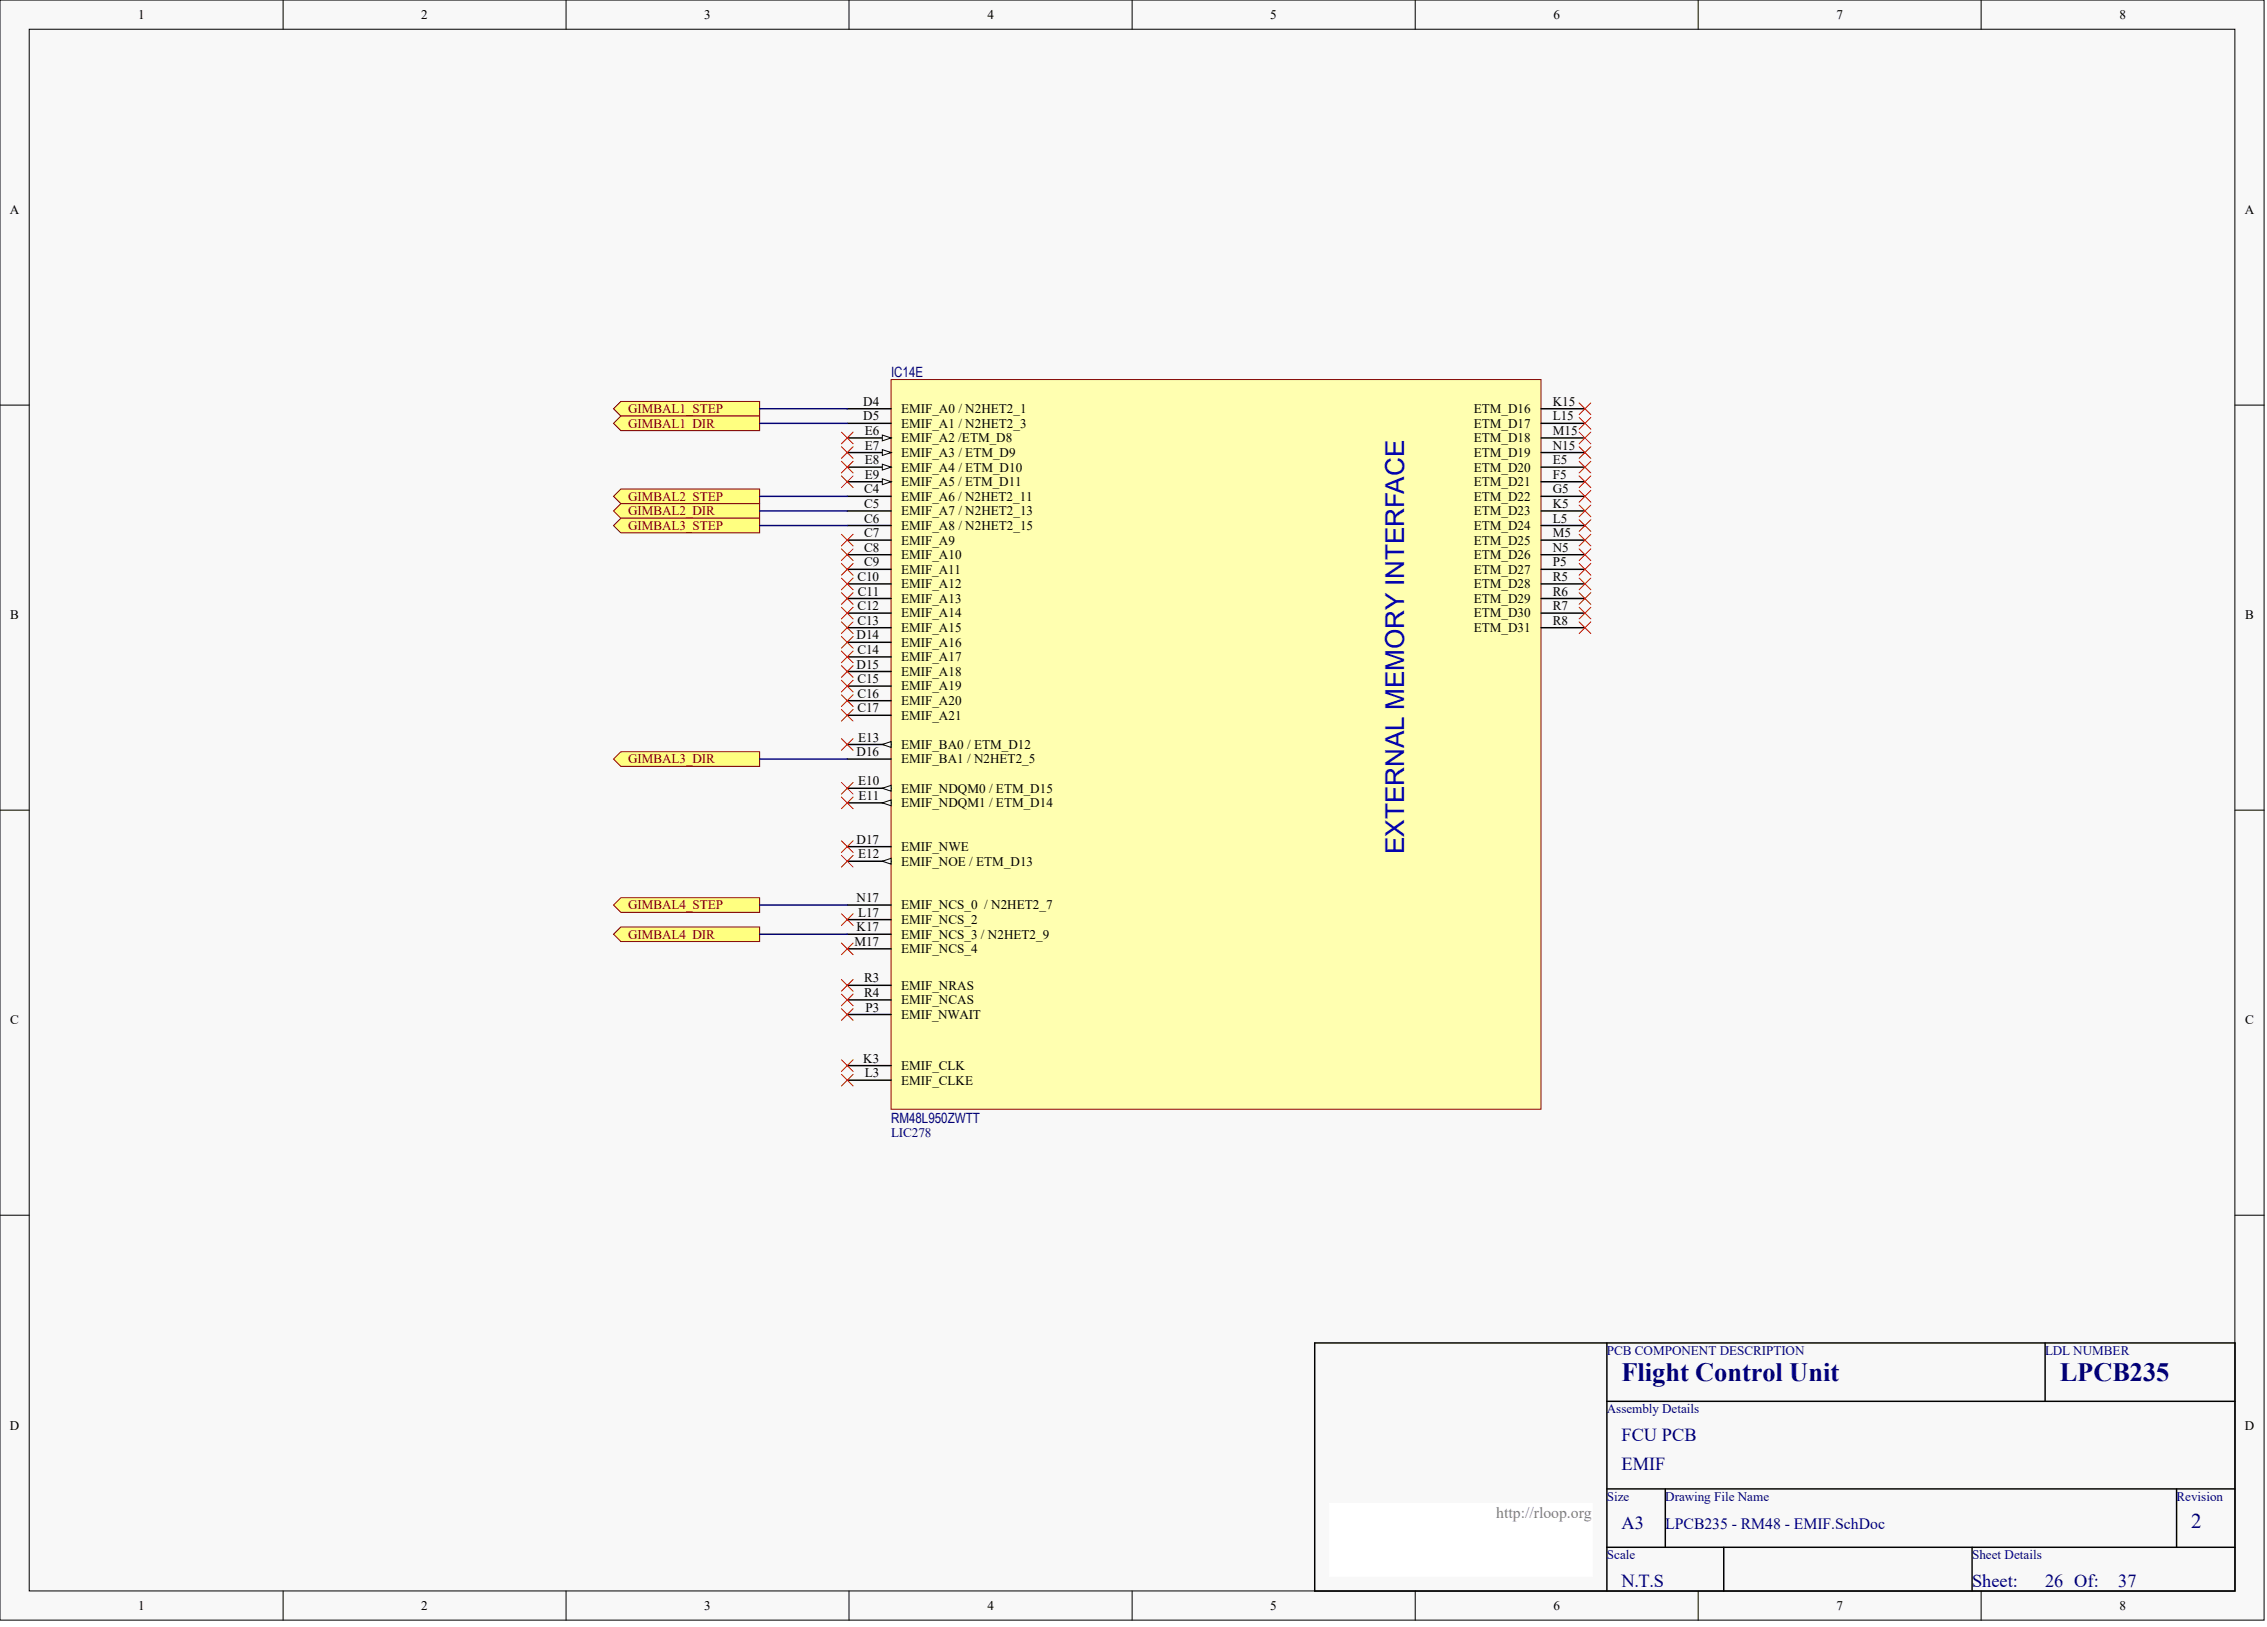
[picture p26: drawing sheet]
<svg xmlns="http://www.w3.org/2000/svg" width="328mm" height="236mm" viewBox="0 0 328 236" stroke-linecap="round" stroke-linejoin="round" font-family="sans-serif">
<defs><g id="words">
<text font-size="3.8" fill="#0000bf" x="203.4" y="123.7" transform="rotate(-90 203.4 123.7)">EXTERNAL MEMORY INTERFACE</text>
<g font-size="3.8" fill="#000080">
<text x="234.9" y="200">Flight Control Unit</text>
<text x="298.4" y="200">LPCB235</text>
</g>
<text font-size="3" fill="#000080" x="317.5" y="221.3">2</text>
<g font-size="2.7" fill="#000080">
<text x="234.9" y="208.7">FCU PCB</text>
<text x="234.9" y="213">EMIF</text>
<text x="234.9" y="221.4">A3</text>
<text x="234.9" y="229.9">N.T.S</text>
<text x="285.7" y="229.9">Sheet:</text>
<text x="296.3" y="229.9">26 Of:</text>
<text x="306.9" y="229.9">37</text>
</g>
<text font-size="2.3" fill="#808080" x="216.8" y="219.8">http://rloop.org</text>
<text font-size="2.3" fill="#000080" x="241.3" y="221.5">LPCB235 - RM48 - EMIF.SchDoc</text>
<g font-size="2.1" fill="#000080">
<text x="129.1" y="54.6">IC14E</text>
<text x="129.1" y="162.6">RM48L950ZWTT</text>
</g>
<g font-size="1.9">
<text x="20" y="2.8">1</text>
<text x="61" y="2.8">2</text>
<text x="102" y="2.8">3</text>
<text x="143" y="2.8">4</text>
<text x="184" y="2.8">5</text>
<text x="225.1" y="2.8">6</text>
<text x="266" y="2.8">7</text>
<text x="307.1" y="2.8">8</text>
<text x="1.4" y="31">A</text>
<text x="325.2" y="31">A</text>
<text x="125.1" y="58.8">D4</text>
<text x="130.6" y="59.8">EMIF_A0 / N2HET2_1</text>
<text x="213.5" y="59.8">ETM_D16</text>
<text x="225" y="58.8">K15</text>
<text x="125.1" y="60.9">D5</text>
<text x="125.3" y="65.1">E7</text>
<text x="125.3" y="63">E6</text>
<text x="130.6" y="62">EMIF_A1 / N2HET2_3</text>
<text x="130.6" y="64.1">EMIF_A2 /ETM_D8</text>
<text x="213.5" y="62">ETM_D17</text>
<text x="213.5" y="64.1">ETM_D18</text>
<text x="225" y="65.1">N15</text>
<text x="225" y="60.9">L15</text>
<text x="225" y="63">M15</text>
<text x="125.2" y="71.5">C4</text>
<text x="125.3" y="69.4">E9</text>
<text x="125.3" y="67.2">E8</text>
<text x="130.6" y="70.4">EMIF_A5 / ETM_D11</text>
<text x="130.6" y="68.3">EMIF_A4 / ETM_D10</text>
<text x="130.6" y="66.2">EMIF_A3 / ETM_D9</text>
<text x="213.5" y="66.2">ETM_D19</text>
<text x="213.5" y="68.3">ETM_D20</text>
<text x="213.5" y="70.4">ETM_D21</text>
<text x="225" y="67.2">E5</text>
<text x="225" y="69.4">F5</text>
<text x="225" y="71.5">G5</text>
<text x="125.2" y="73.6">C5</text>
<text x="125.2" y="75.7">C6</text>
<text x="125.2" y="77.8">C7</text>
<text x="130.6" y="72.5">EMIF_A6 / N2HET2_11</text>
<text x="130.6" y="74.6">EMIF_A7 / N2HET2_13</text>
<text x="130.6" y="76.8">EMIF_A8 / N2HET2_15</text>
<text x="213.5" y="76.8">ETM_D24</text>
<text x="213.5" y="74.6">ETM_D23</text>
<text x="213.5" y="72.5">ETM_D22</text>
<text x="225" y="75.7">L5</text>
<text x="225" y="77.8">M5</text>
<text x="225" y="73.6">K5</text>
<text x="125.2" y="79.9">C8</text>
<text x="125.2" y="82">C9</text>
<text x="130.6" y="78.9">EMIF_A9</text>
<text x="130.6" y="81">EMIF_A10</text>
<text x="130.6" y="83.1">EMIF_A11</text>
<text x="213.5" y="81">ETM_D26</text>
<text x="213.5" y="83.1">ETM_D27</text>
<text x="213.5" y="78.9">ETM_D25</text>
<text x="225" y="79.9">N5</text>
<text x="225" y="82">P5</text>
<text x="1.5" y="89.7">B</text>
<text x="124.2" y="84.2">C10</text>
<text x="124.2" y="88.4">C12</text>
<text x="124.3" y="86.3">C11</text>
<text x="130.6" y="85.2">EMIF_A12</text>
<text x="130.6" y="87.3">EMIF_A13</text>
<text x="130.6" y="89.4">EMIF_A14</text>
<text x="213.5" y="85.2">ETM_D28</text>
<text x="213.5" y="87.3">ETM_D29</text>
<text x="213.5" y="89.4">ETM_D30</text>
<text x="225" y="84.2">R5</text>
<text x="225" y="86.3">R6</text>
<text x="225" y="88.4">R7</text>
<text x="325.3" y="89.7">B</text>
<text x="124.1" y="92.6">D14</text>
<text x="124.2" y="90.5">C13</text>
<text x="124.2" y="94.7">C14</text>
<text x="130.6" y="91.6">EMIF_A15</text>
<text x="130.6" y="95.8">EMIF_A17</text>
<text x="130.6" y="93.7">EMIF_A16</text>
<text x="213.5" y="91.6">ETM_D31</text>
<text x="225" y="90.5">R8</text>
<text x="124.1" y="96.8">D15</text>
<text x="124.2" y="99">C15</text>
<text x="124.2" y="101.1">C16</text>
<text x="130.6" y="100">EMIF_A19</text>
<text x="130.6" y="97.9">EMIF_A18</text>
<text x="124.2" y="103.2">C17</text>
<text x="124.3" y="107.4">E13</text>
<text x="130.6" y="102.1">EMIF_A20</text>
<text x="130.6" y="104.2">EMIF_A21</text>
<text x="124.1" y="109.5">D16</text>
<text x="124.3" y="113.8">E10</text>
<text x="130.6" y="110.6">EMIF_BA1 / N2HET2_5</text>
<text x="130.6" y="108.5">EMIF_BA0 / ETM_D12</text>
<text x="124.4" y="115.9">E11</text>
<text x="130.6" y="114.8">EMIF_NDQM0 / ETM_D15</text>
<text x="130.6" y="116.9">EMIF_NDQM1 / ETM_D14</text>
<text x="124.1" y="122.2">D17</text>
<text x="124.3" y="124.3">E12</text>
<text x="130.6" y="123.3">EMIF_NWE</text>
<text x="130.6" y="125.4">EMIF_NOE / ETM_D13</text>
<text x="124.1" y="130.7">N17</text>
<text x="130.6" y="131.7">EMIF_NCS_0 / N2HET2_7</text>
<text x="123.8" y="137">M17</text>
<text x="124.1" y="134.9">K17</text>
<text x="124.3" y="132.8">L17</text>
<text x="130.6" y="135.9">EMIF_NCS_3 / N2HET2_9</text>
<text x="130.6" y="133.8">EMIF_NCS_2</text>
<text x="125.2" y="142.3">R3</text>
<text x="130.6" y="138.1">EMIF_NCS_4</text>
<text x="130.6" y="143.3">EMIF_NRAS</text>
<text x="1.5" y="148.4">C</text>
<text x="125.2" y="144.4">R4</text>
<text x="125.4" y="146.5">P3</text>
<text x="130.6" y="147.6">EMIF_NWAIT</text>
<text x="130.6" y="145.5">EMIF_NCAS</text>
<text x="325.3" y="148.4">C</text>
<text x="125.1" y="153.9">K3</text>
<text x="130.6" y="155">EMIF_CLK</text>
<text x="125.3" y="156">L3</text>
<text x="130.6" y="157.1">EMIF_CLKE</text>
<text x="1.4" y="207">D</text>
<text x="325.2" y="207">D</text>
<text x="20" y="233.2">1</text>
<text x="61" y="233.2">2</text>
<text x="102" y="233.2">3</text>
<text x="143" y="233.2">4</text>
<text x="184" y="233.2">5</text>
<text x="225.1" y="233.2">6</text>
<text x="266" y="233.2">7</text>
<text x="307.1" y="233.2">8</text>
</g>
<g font-size="1.9" fill="#800000">
<text x="91" y="59.8">GIMBAL1_STEP</text>
<text x="91" y="62">GIMBAL1_DIR</text>
<text x="91" y="72.5">GIMBAL2_STEP</text>
<text x="91" y="74.6">GIMBAL2_DIR</text>
<text x="91" y="76.8">GIMBAL3_STEP</text>
<text x="91" y="110.6">GIMBAL3_DIR</text>
<text x="91" y="131.7">GIMBAL4_STEP</text>
<text x="91" y="135.9">GIMBAL4_DIR</text>
</g>
<g font-size="1.9" fill="#000080">
<text x="129.1" y="164.7">LIC278</text>
<text x="232.8" y="196.2">PCB COMPONENT DESCRIPTION</text>
<text x="296.3" y="196.2">LDL NUMBER</text>
<text x="232.8" y="204.7">Assembly Details</text>
<text x="232.8" y="217.3">Size</text>
<text x="241.3" y="217.3">Drawing File Name</text>
<text x="315.3" y="217.3">Revision</text>
<text x="232.8" y="225.8">Scale</text>
<text x="285.7" y="225.8">Sheet Details</text>
</g>
</g></defs>
<g fill="#f8f8f8" stroke="#000" stroke-width=".14">
<path d="M0 0h328v234.7h-328z"/>
<path d="M4.2 4.2h319.6v226.2h-319.6z"/>
</g>
<g fill="none" stroke="#000" stroke-width=".14">
<path d="M41 0v4.2M82 0v4.2M123 0v4.2M164 0v4.2M205 0v4.2M246 0v4.2M287 0v4.2M0 58.7h4.2M323.8 58.7h4.2M0 117.3h4.2M323.8 117.3h4.2M0 176h4.2"/>
<path d="M323.8 176h4.2M41 230.5v4.2M82 230.5v4.2M123 230.5v4.2M164 230.5v4.2M205 230.5v4.2M246 230.5v4.2M287 230.5v4.2"/>
</g>
<path d="M190.5 194.5h133.3v36h-133.3zM232.8 194.5v36M296.3 194.5v8.5M232.8 203h91M232.8 215.7h91M241.3 215.7v8.4M315.3 215.7v8.4M232.8 224.1h91M249.7 224.1v6.4M285.7 224.1v6.4" fill="none" stroke="#000" stroke-width=".21"/>
<path d="M192.6 217.8h38.1v10.5h-38.1z" fill="#fff" stroke="#fff" stroke-width=".14"/>
<path d="M129.1 55h94.2v105.7h-94.2z" fill="#ffffb0" stroke="#800000" stroke-width=".14"/>
<g fill="none" stroke="#000" stroke-width=".21">
<path d="M122.7 59.2h6.4M223.3 59.2h6.3M122.7 71.9h6.4M122.7 74h6.4M122.7 76.1h6.4M122.7 78.2h6.4M122.7 61.3h6.4M122.7 69.8h6.4M223.3 71.9h6.3M223.3 74h6.3M223.3 76.1h6.3M223.3 78.2h6.3"/>
<path d="M223.3 61.3h6.3M223.3 65.5h6.3M223.3 67.7h6.3M223.3 63.4h6.3M223.3 69.8h6.3M122.7 80.3h6.4M122.7 82.5h6.4M122.7 84.6h6.4M122.7 86.7h6.4M122.7 88.8h6.4M122.7 90.9h6.4M122.7 95.1h6.4"/>
<path d="M122.7 99.4h6.4M122.7 93h6.4M122.7 97.3h6.4M223.3 80.3h6.3M223.3 82.5h6.3M223.3 84.6h6.3M223.3 86.7h6.3M223.3 88.8h6.3M223.3 90.9h6.3M122.7 101.5h6.4M122.7 103.6h6.4M122.7 109.9h6.4"/>
<path d="M122.7 122.6h6.4M122.7 135.3h6.4M122.7 133.2h6.4M122.7 137.4h6.4M122.7 131.1h6.4M122.7 146.9h6.4M122.7 142.7h6.4M122.7 144.8h6.4M122.7 154.3h6.4M122.7 156.5h6.4"/>
</g>
<path d="M127.8 69.4l1.3 .4-1.3 .4z" fill="#f8f8f8" stroke="#000" stroke-width=".14"/>
<path d="M122.7 67.7h6.4" fill="none" stroke="#000" stroke-width=".21"/>
<path d="M127.8 67.2l1.3 .5-1.3 .4z" fill="#f8f8f8" stroke="#000" stroke-width=".14"/>
<path d="M122.7 65.5h6.4" fill="none" stroke="#000" stroke-width=".21"/>
<path d="M127.8 65.1l1.3 .4-1.3 .5z" fill="#f8f8f8" stroke="#000" stroke-width=".14"/>
<path d="M122.7 63.4h6.4" fill="none" stroke="#000" stroke-width=".21"/>
<path d="M127.8 63l1.3 .4-1.3 .5z" fill="#f8f8f8" stroke="#000" stroke-width=".14"/>
<path d="M122.7 114.2h6.4" fill="none" stroke="#000" stroke-width=".21"/>
<path d="M127.8 114.2l1.3-.4v.8z" fill="#f8f8f8" stroke="#000" stroke-width=".14"/>
<path d="M122.7 116.3h6.4" fill="none" stroke="#000" stroke-width=".21"/>
<path d="M127.8 116.3l1.3-.4v.8z" fill="#f8f8f8" stroke="#000" stroke-width=".14"/>
<path d="M122.7 107.8h6.4" fill="none" stroke="#000" stroke-width=".21"/>
<path d="M127.8 107.8l1.3-.4v.9z" fill="#f8f8f8" stroke="#000" stroke-width=".14"/>
<path d="M122.7 124.7h6.4" fill="none" stroke="#000" stroke-width=".21"/>
<path d="M127.8 124.7l1.3-.4v.9z" fill="#f8f8f8" stroke="#000" stroke-width=".14"/>
<g fill="none" stroke="#f00" stroke-width=".14">
<path d="M228.8 58.4l1.7 1.7M230.5 58.4l-1.7 1.7M121.9 62.6l1.7 1.7M121.9 64.7l1.7 1.7M121.9 66.8l1.7 1.7M121.9 68.9l1.7 1.7M121.9 77.4l1.7 1.7M121.9 79.5l1.7 1.7M123.6 62.6l-1.7 1.7M123.6 64.7l-1.7 1.7M123.6 66.8l-1.7 1.7M123.6 68.9l-1.7 1.7"/>
<path d="M123.6 77.4l-1.7 1.7M123.6 79.5l-1.7 1.7M228.8 60.5l1.7 1.7M228.8 62.6l1.7 1.7M228.8 64.7l1.7 1.7M228.8 66.8l1.7 1.7M228.8 68.9l1.7 1.7M228.8 71l1.7 1.7M228.8 73.2l1.7 1.6M228.8 75.3l1.7 1.7M228.8 77.4l1.7 1.7M228.8 79.5l1.7 1.7"/>
<path d="M230.5 60.5l-1.7 1.7M230.5 62.6l-1.7 1.7M230.5 64.7l-1.7 1.7M230.5 66.8l-1.7 1.7M230.5 68.9l-1.7 1.7M230.5 71l-1.7 1.7M230.5 73.2l-1.7 1.6M230.5 75.3l-1.7 1.7M230.5 77.4l-1.7 1.7M230.5 79.5l-1.7 1.7M121.9 81.6l1.7 1.7M121.9 83.7l1.7 1.7"/>
<path d="M121.9 85.8l1.7 1.7M121.9 88l1.7 1.6M121.9 90.1l1.7 1.7M121.9 92.2l1.7 1.7M121.9 94.3l1.7 1.7M121.9 96.4l1.7 1.7M121.9 98.5l1.7 1.7M123.6 81.6l-1.7 1.7M123.6 83.7l-1.7 1.7M123.6 85.8l-1.7 1.7M123.6 88l-1.7 1.6M123.6 90.1l-1.7 1.7"/>
<path d="M123.6 92.2l-1.7 1.7M123.6 94.3l-1.7 1.7M123.6 96.4l-1.7 1.7M123.6 98.5l-1.7 1.7M228.8 81.6l1.7 1.7M228.8 83.7l1.7 1.7M228.8 85.8l1.7 1.7M228.8 88l1.7 1.6M228.8 90.1l1.7 1.7M230.5 81.6l-1.7 1.7M230.5 83.7l-1.7 1.7M230.5 85.8l-1.7 1.7"/>
<path d="M230.5 88l-1.7 1.6M230.5 90.1l-1.7 1.7M121.9 100.6l1.7 1.7M121.9 102.8l1.7 1.6M121.9 107l1.7 1.7M121.9 113.3l1.7 1.7M121.9 115.4l1.7 1.7M123.6 100.6l-1.7 1.7M123.6 102.8l-1.7 1.6M123.6 107l-1.7 1.7M123.6 113.3l-1.7 1.7M123.6 115.4l-1.7 1.7"/>
<path d="M121.9 121.8l1.7 1.7M121.9 123.9l1.7 1.7M121.9 132.4l1.7 1.6M121.9 136.6l1.7 1.7M123.6 121.8l-1.7 1.7M123.6 123.9l-1.7 1.7M123.6 132.4l-1.7 1.6M123.6 136.6l-1.7 1.7M121.9 141.9l1.7 1.7M121.9 144l1.7 1.7M121.9 146.1l1.7 1.7M121.9 153.5l1.7 1.7"/>
<path d="M121.9 155.6l1.7 1.7M123.6 141.9l-1.7 1.7M123.6 144l-1.7 1.7M123.6 146.1l-1.7 1.7M123.6 153.5l-1.7 1.7M123.6 155.6l-1.7 1.7"/>
</g>
<g fill="#ffff80" stroke="#800000" stroke-width=".14">
<path d="M88.9 59.2l1-1.1h20.2v2.2h-20.2z" fill-rule="evenodd"/>
<path d="M88.9 61.3l1-1h20.2v2.1h-20.2z" fill-rule="evenodd"/>
</g>
<path d="M110.1 59.2h12.6M110.1 61.3h12.6" fill="none" stroke="#000080" stroke-width=".21"/>
<g fill="#ffff80" stroke="#800000" stroke-width=".14">
<path d="M88.9 71.9l1-1.1h20.2v2.1h-20.2z" fill-rule="evenodd"/>
<path d="M88.9 74l1-1.1h20.2v2.2h-20.2z" fill-rule="evenodd"/>
</g>
<path d="M110.1 71.9h12.6M110.1 74h12.6" fill="none" stroke="#000080" stroke-width=".21"/>
<path d="M88.9 76.1l1-1h20.2v2.1h-20.2z" fill-rule="evenodd" fill="#ffff80" stroke="#800000" stroke-width=".14"/>
<path d="M110.1 76.1h12.6" fill="none" stroke="#000080" stroke-width=".21"/>
<path d="M88.9 109.9l1-1h20.2v2.1h-20.2z" fill-rule="evenodd" fill="#ffff80" stroke="#800000" stroke-width=".14"/>
<path d="M110.1 109.9h12.6" fill="none" stroke="#000080" stroke-width=".21"/>
<path d="M88.9 131.1l1-1.1h20.2v2.1h-20.2z" fill-rule="evenodd" fill="#ffff80" stroke="#800000" stroke-width=".14"/>
<path d="M110.1 131.1h12.6" fill="none" stroke="#000080" stroke-width=".21"/>
<path d="M88.9 135.3l1-1h20.2v2.1h-20.2z" fill-rule="evenodd" fill="#ffff80" stroke="#800000" stroke-width=".14"/>
<path d="M110.1 135.3h12.6" fill="none" stroke="#000080" stroke-width=".21"/>
<use href="#words"/>
</svg>
